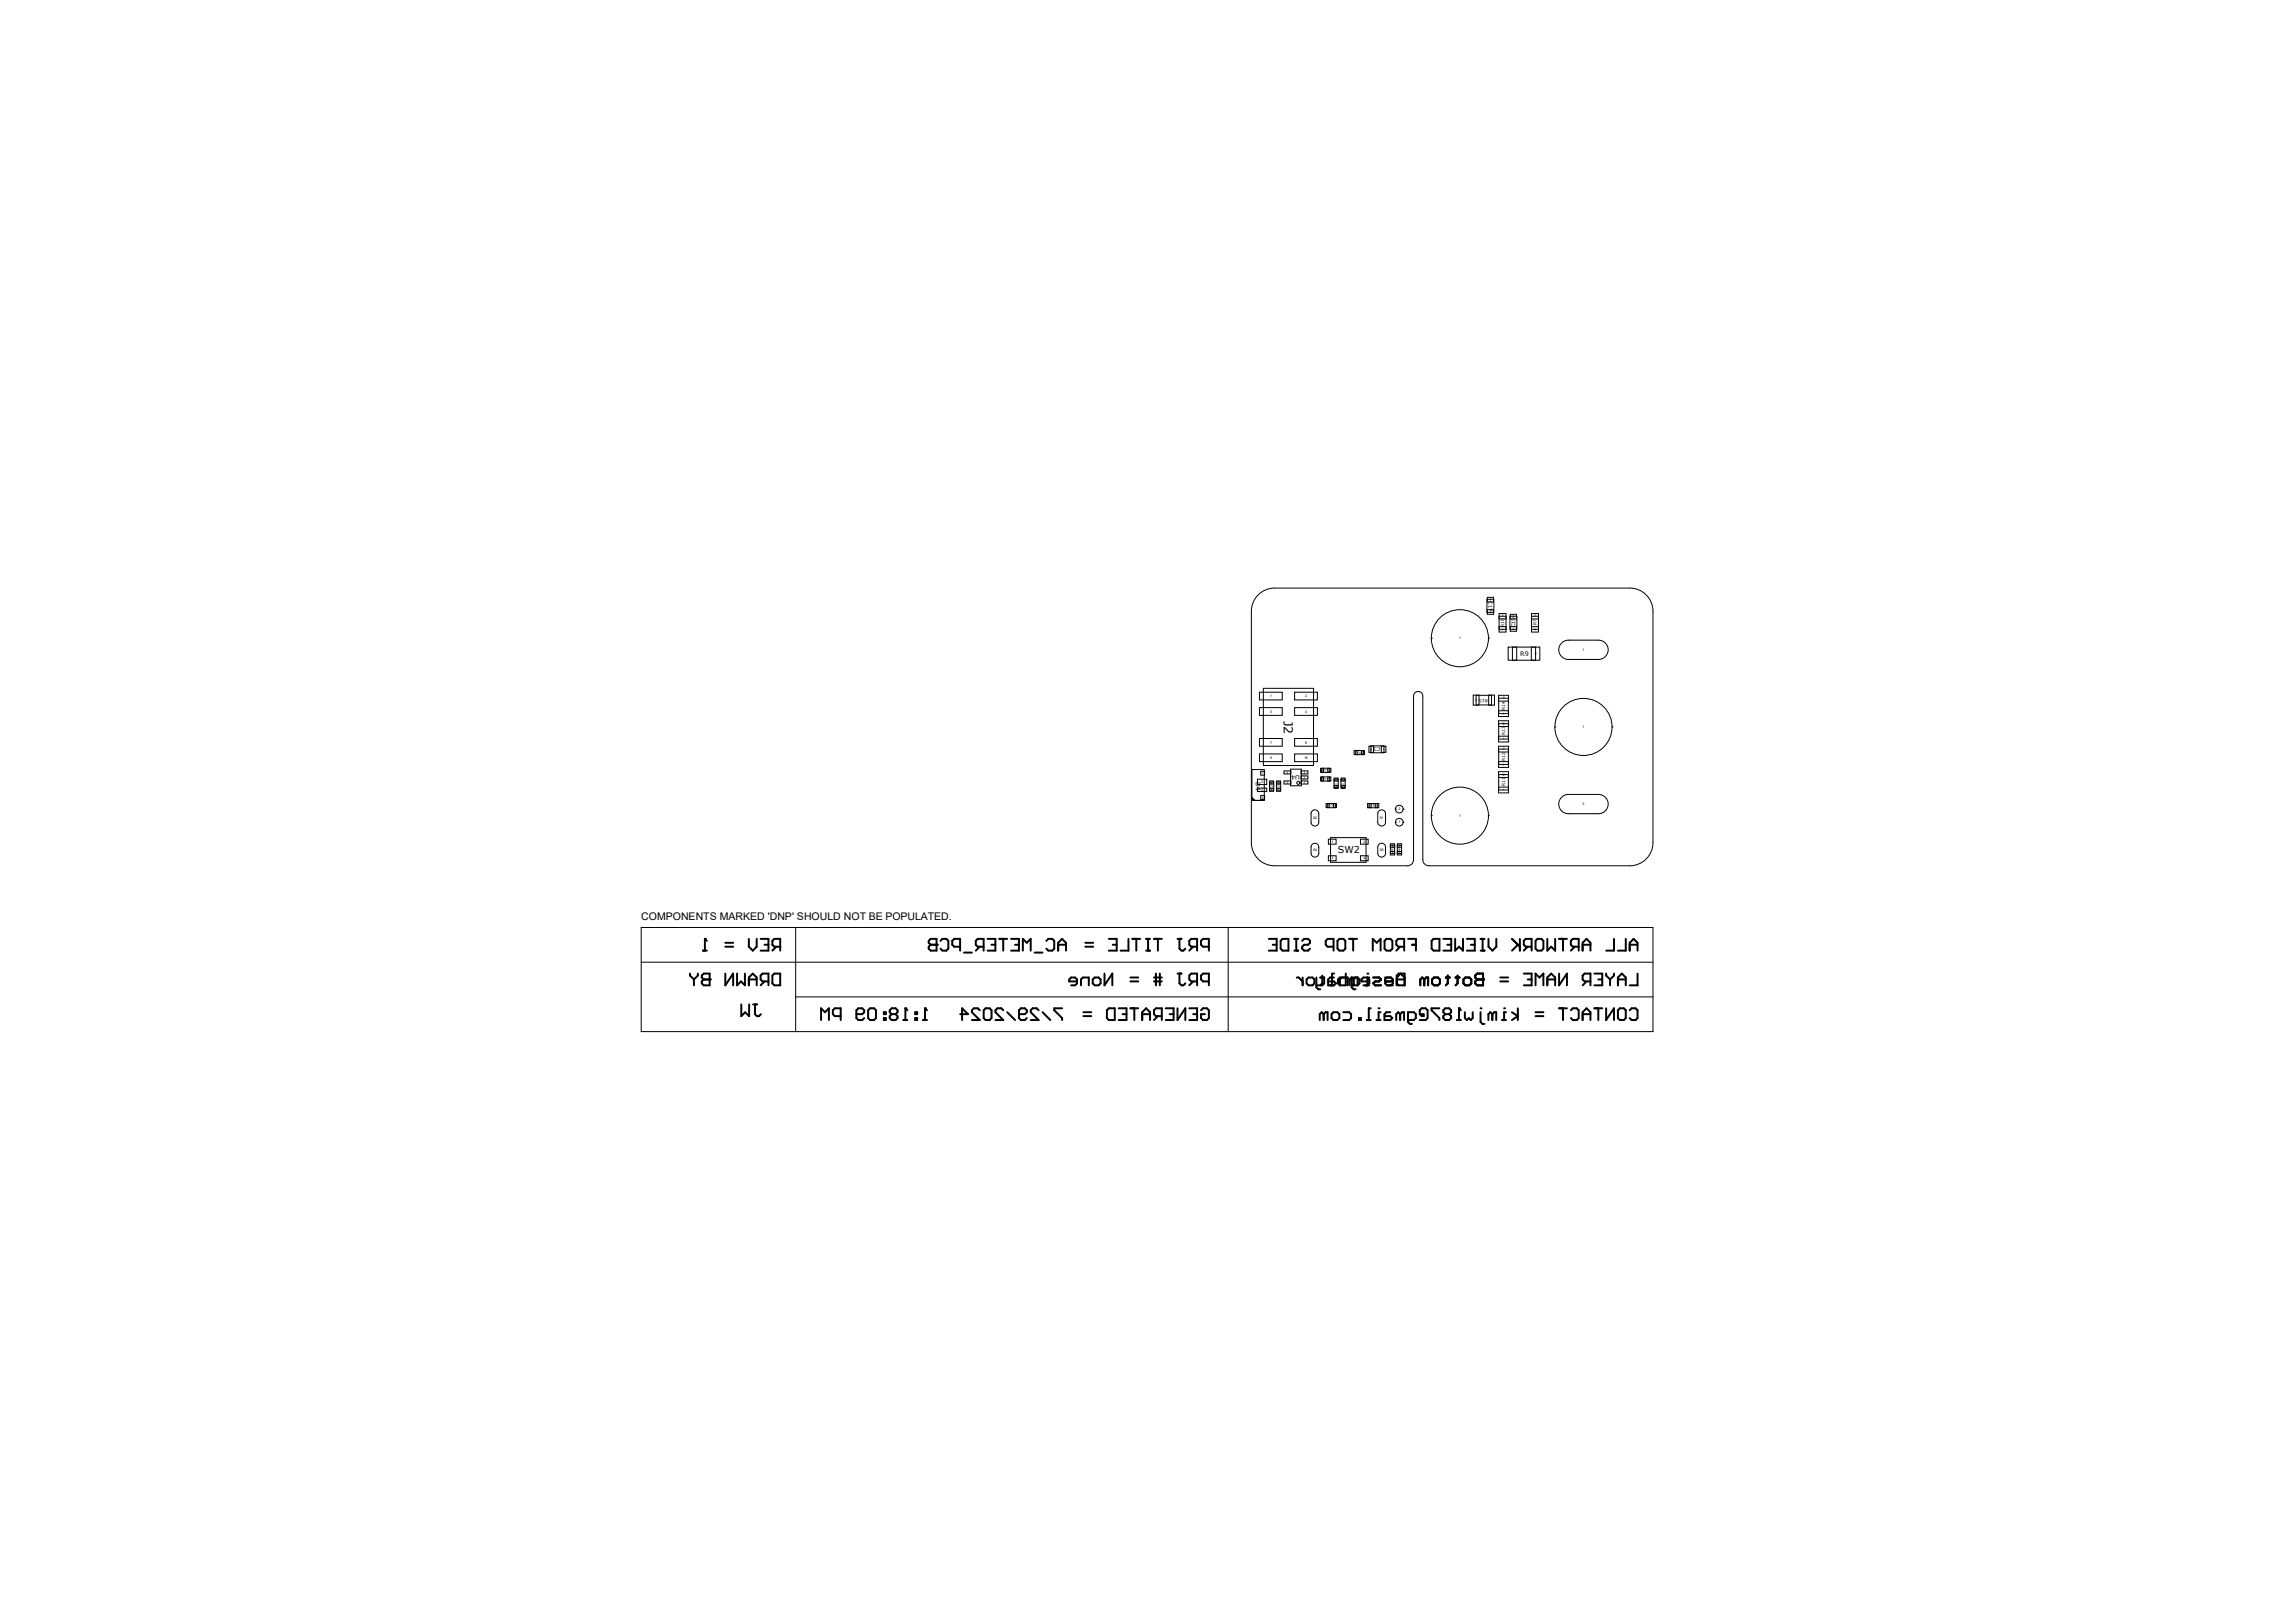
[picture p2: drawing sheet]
<svg xmlns="http://www.w3.org/2000/svg" width="297mm" height="210mm" viewBox="0 0 297 210" stroke-linecap="round" stroke-linejoin="round" font-family="sans-serif">
<defs><g id="words">
<text font-size="1.6" x="166.1" y="93.2" transform="rotate(90 166.1 93.2)">J2</text>
<text font-size="1.4" x="83" y="119">COMPONENTS MARKED 'DNP' SHOULD NOT BE POPULATED.</text>
<text font-size="1.2" x="173.1" y="110.4">SW2</text>
<g font-size=".8">
<text x="196.7" y="84.9">R9</text>
<text x="162.5" y="101.2" transform="rotate(90 162.5 101.2)">D4</text>
<text x="168.2" y="100.3" transform="rotate(-180 168.2 100.3)">U4</text>
</g>
<text font-size=".7" x="178.6" y="96.7" transform="rotate(-180 178.6 96.7)">C3</text>
<g font-size=".6">
<text x="192.6" y="77.8" transform="rotate(90 192.6 77.8)">C17</text>
<text x="194.6" y="81.1" transform="rotate(-90 194.6 81.1)">R10</text>
<text x="196" y="81.2" transform="rotate(-90 196 81.2)">C15</text>
<text x="198.8" y="80.9" transform="rotate(-90 198.8 80.9)">R7</text>
<text x="192.5" y="90.4" transform="rotate(-180 192.5 90.4)">R15</text>
<text x="194.7" y="95.2" transform="rotate(-90 194.7 95.2)">R13</text>
<text x="194.7" y="91.9" transform="rotate(-90 194.7 91.9)">R14</text>
<text x="194.7" y="101.7" transform="rotate(-90 194.7 101.7)">R11</text>
<text x="194.7" y="98.5" transform="rotate(-90 194.7 98.5)">R12</text>
</g>
<g font-size=".5">
<text x="192.7" y="77.8">1</text>
<text x="188.8" y="82.7">1</text>
<text x="192.7" y="79.4">2</text>
<text x="194.3" y="79.9">2</text>
<text x="194.3" y="81.6">1</text>
<text x="195.7" y="81.6">1</text>
<text x="195.7" y="80">2</text>
<text x="198.5" y="79.9">2</text>
<text x="198.5" y="81.6">1</text>
<text x="195.6" y="84.7">1</text>
<text x="198.6" y="84.7">2</text>
<text x="204.8" y="84.2">1</text>
<text x="164.3" y="92.2">3</text>
<text x="164.3" y="90.2">1</text>
<text x="168.9" y="90.2">2</text>
<text x="168.9" y="92.2">4</text>
<text x="190.9" y="90.8">2</text>
<text x="192.9" y="90.8">1</text>
<text x="194.4" y="90.5">2</text>
<text x="194.4" y="92.5">1</text>
<text x="194.4" y="93.8">2</text>
<text x="194.4" y="95.8">1</text>
<text x="204.8" y="94.2">1</text>
<text x="163.2" y="101.3">2</text>
<text x="163.2" y="100.2">1</text>
<text x="164.3" y="98.2">9</text>
<text x="164.3" y="96.2">7</text>
<text x="164.4" y="101.4">2</text>
<text x="165.3" y="101.4">2</text>
<text x="166.5" y="100.1">4</text>
<text x="166.5" y="101.4">5</text>
<text x="168.7" y="101.4">1</text>
<text x="168.7" y="100.8">2</text>
<text x="168.7" y="100.1">3</text>
<text x="168.7" y="98.2">10</text>
<text x="168.9" y="96.2">8</text>
<text x="170.9" y="101">2</text>
<text x="170.9" y="99.8">2</text>
<text x="171.9" y="101">1</text>
<text x="171.9" y="99.8">1</text>
<text x="172.8" y="101">1</text>
<text x="172.8" y="102">2</text>
<text x="173.7" y="101">1</text>
<text x="173.7" y="102">2</text>
<text x="175.3" y="97.5">1C102</text>
<text x="177.3" y="97.1">2</text>
<text x="178.9" y="97.1">1</text>
<text x="194.4" y="99.1">1</text>
<text x="194.4" y="97.1">2</text>
<text x="194.4" y="100.4">2</text>
<text x="163.2" y="102.4">3</text>
<text x="163.2" y="103.4">4</text>
<text x="164.4" y="102.4">1</text>
<text x="165.3" y="102.4">1</text>
<text x="169.9" y="106">S2</text>
<text x="171.7" y="104.4">2</text>
<text x="172.6" y="104.4">1</text>
<text x="177" y="104.4">2</text>
<text x="178" y="104.4">1</text>
<text x="178.5" y="106">S1</text>
<text x="180.9" y="106.6">1</text>
<text x="180.9" y="104.9">2</text>
<text x="188.8" y="105.7">1</text>
<text x="194.4" y="102.4">1</text>
<text x="204.8" y="104.2">2</text>
<text x="169.9" y="110.2">S4</text>
<text x="172.3" y="111.2">3</text>
<text x="172.3" y="109.1">1</text>
<text x="176.4" y="111.2">4</text>
<text x="176.4" y="109.1">2</text>
<text x="178.5" y="110.2">S3</text>
<text x="180" y="110.6">1</text>
<text x="180" y="109.6">2</text>
<text x="180.9" y="110.6">1</text>
<text x="180.9" y="109.6">2</text>
</g>
<g font-size=".4">
<text x="171.9" y="100.7" transform="rotate(-180 171.9 100.7)">C13</text>
<text x="171.9" y="99.5" transform="rotate(-180 171.9 99.5)">C14</text>
<text x="172.7" y="101" transform="rotate(90 172.7 101)">C12</text>
<text x="173.6" y="101" transform="rotate(90 173.6 101)">C11</text>
<text x="164.7" y="102.1" transform="rotate(-90 164.7 102.1)">C21</text>
<text x="165.6" y="102.1" transform="rotate(-90 165.6 102.1)">C20</text>
<text x="172.5" y="104.1" transform="rotate(-180 172.5 104.1)">C9</text>
<text x="177.9" y="104.1" transform="rotate(-180 177.9 104.1)">R1</text>
<text x="180.3" y="110.2" transform="rotate(-90 180.3 110.2)">R5</text>
<text x="181.2" y="110.2" transform="rotate(-90 181.2 110.2)">R4</text>
</g>
</g></defs>
<path d="M162.5 77.2a2.99 2.99 0 0 1 2.4-1.1h46a3 3 0 0 1 2.9 3v29.9a3 3 0 0 1-2.9 3h-26a.78 .78 0 0 1-.8-.7v-21.2a.6 .6 0 0 0-.6-.6 .6 .6 0 0 0-.6 .6v21.2a.78 .78 0 0 1-.8 .7h-17.2a3 3 0 0 1-3-3v-29.9l.1-.7 .2-.6zM201.2 94.1a3.7 3.7 0 0 0 3.7 3.7 3.7 3.7 0 0 0 3.7-3.7M201.2 94.1h.1M201.2 94.1a3.7 3.7 0 0 1 3.7-3.7 3.7 3.7 0 0 1 3.7 3.7M208.6 94.1h.1M201.9 103.3l.6-.4 .4-.1h3.9a1.25 1.25 0 0 1 1.3 1.3 1.25 1.25 0 0 1-1.3 1.2h-3.9a1.25 1.25 0 0 1-1.1-.7 1.25 1.25 0 0 1 .1-1.3zM83 120h130.8v13.5h-130.8zM83 124.5h130.8M102.9 129h110.9M102.9 120v13.5M158.9 120v13.5" fill="none" stroke="#000" stroke-width=".13"/>
<g fill="none" stroke="#000" stroke-width=".25">
<path d="M89.3 126v.2l.5 .6M89.8 126.8v.7M90.3 126v.2l-.5 .6M90.8 126.2l.2-.2h.8v1.5h-.8l-.2-.2v-.3l.2-.2-.2-.3zM90.9 123h.5M91 126.8h.8M91.2 121.5h.1M91.2 121.5v1.5M91.2 121.5l.2 .3M91.8 126.8h.1M93.8 126v1.5l1-1.5v1.5M93.8 122.5h1"/>
<path d="M93.8 122h1M95.4 126v1.5l.5-.5 .5 .5v-1.5M95.9 130v1.5l.5-.5 .5 .5v-1.5M96.9 126.8h1M96.9 127.5v-1l.5-.5 .5 .5v1M97.4 130h.5M97.7 130v1.3l.2 .2h.3l.2-.2M97.9 121.5v1l-.5 .5-.5-.5v-1M98.4 121.5h1v1.5h-1M98.9 127l-.5 .5M98.9 122.3h.5M99.4 127h-.7l-.3-.2v-.6l.3-.2h.7v1.5"/>
<path d="M99.9 127.3l.3 .2h.7v-1.5h-.7l-.3 .2v1.1M99.9 121.8l.3-.3h.7v1.5M99.9 121.8v.5l.3 .2h.7M100.4 122.5l-.5 .5M107.2 132v-1.5l-.5 .5-.5-.5v1.5M108.8 131.5h-.8l-.3-.3v-.5l.3-.2h.8v1.5M110.8 131.2h.8l.2-.2v-.3l-.2-.2h-.6l-.2 .2v1.1l.2 .2h.6l.2-.2M112.3 130.7l.3-.2h.5l.2 .2v1.1l-.2 .2h-.5l-.3-.2zM114.3 131.8h.3v.2h-.3zM114.3 131h.3v.2h-.3zM115.4 131.2h.5M115.4 131.2l-.3-.2v-.3l.3-.2h.5l.2 .2v.3l-.2 .2"/>
<path d="M115.9 131.2l.2 .3v.3l-.2 .2h-.5l-.3-.2v-.3l.3-.3M116.9 132h.5M117.1 130.5h.1M117.1 130.5v1.5M117.1 130.5l.3 .2M118.4 131.8h.3v.2h-.3zM118.4 131h.3v.2h-.3zM119.4 132h.5M119.7 130.5h.1M119.7 130.5v1.5M119.7 130.5l.2 .2M120.1 121.8l.3-.3h.8v1.5h-.8l-.3-.2v-.3l.3-.2-.3-.3z"/>
<path d="M120.4 122.3h.8M121.2 122.3h.1M121.7 121.8l.2-.3h.5l.3 .3v1l-.3 .2h-.5l-.2-.2M124.2 122.5h-.8l-.2-.2v-.5l.2-.3h.8v1.5M124.2 131.2h1l-.7-.7v1.5M124.7 123.3h1M126.7 122.5l-.5 .5M126.8 130.7l-.3-.2h-.5l-.3 .2v.3l1.1 1h-1.1M127.3 122.5h-.8l-.3-.2v-.5l.3-.3h.8v1.5M127.3 130.7l.2-.2h.5l.3 .2v1.1l-.3 .2h-.5l-.2-.2zM127.8 121.5h1v1.5h-1M128.3 122.3h.5"/>
<path d="M129.3 121.5h1M129.8 121.5v1.5M129.8 130.7l-.3-.2h-.5l-.2 .2v.3l1 1h-1M130.3 131l1 1M130.8 121.5h1v1.5h-1M131.3 122.3h.5M131.8 131.2h.8l.2-.2v-.3l-.2-.2h-.5l-.3 .2v1.1l.3 .2h.5l.2-.2M133.3 123v-1.5l-.5 .5-.5-.5v1.5M133.9 123.3h1M134.4 130.7l-.3-.2h-.5l-.2 .2v.3l1 1h-1M134.9 131l1 1M135.4 121.8l.2-.3h.5l.3 .3v1l-.3 .2h-.5l-.2-.2"/>
<path d="M136.9 122.3h1M136.9 123v-1l.5-.5 .5 .5v1M137.4 130.5h-1v.2l1 1.1v.2M139.3 127h-1v-.2l.3-.3h.5l.2 .3v.5l-.2 .2h-.5M139.8 127.5v-.7l.3-.3h.8v1M140.2 131h1M140.2 131.5h1M140.4 122.5h1M140.4 122h1M142.1 127.5h-.5l-.2-.2v-.5l.2-.3h.5l.3 .3v.5l-.3 .2M142.9 126v1.5l1-1.5v1.5M143.2 130.7l.3-.2h.7v1.5h-.7l-.3-.2z"/>
<path d="M143.5 121.5h1v1.5h-1M144 122.3h.5M144.7 130.5h1v1.5h-1M145.2 131.2h.5M146 121.5v1.5h-1M146.2 130.5h1.1M146.2 127h1.1M146.2 126.5h1.1M146.5 121.5h1M146.8 130.5v1.5M147 121.5v1.5M147.8 131.2h1"/>
<path d="M147.8 132v-1l.5-.5 .5 .5v1M148.3 123h.5M148.3 121.5h.5M148.5 121.5v1.5M149.3 127h1M149.3 121.5h1M149.3 126.5h1M149.5 126v1.5M149.8 131.5l-.5 .5M149.8 121.5v1.5M150.1 126v1.5M150.3 131.5h-.8l-.2-.3v-.5l.2-.2h.8v1.5"/>
<path d="M150.8 130.5h1v1.5h-1M151.3 131.2h.5M152.3 126h.5M152.3 121.5h.5M152.3 130.5v1.5l1.1-1.5v1.5M152.6 121.5v1.3l.2 .2h.3l.3-.2M152.6 126v1.3l.2 .2M153.4 127.3l-.3 .2h-.3M153.9 130.5h1v1.5h-1M154.4 127l-.5 .5M154.4 122.5l-.5 .5M154.4 131.2h.5"/>
<path d="M154.9 127h-.8l-.2-.2v-.6l.2-.2h.8v1.5M154.9 122.5h-.8l-.2-.2v-.5l.2-.3h.8v1.5M155.4 130.7l.2-.2h.5l.3 .2M156.4 130.7v1.1l-.3 .2h-.5l-.2-.2v-.6h.5M156.4 127h-.8l-.2-.2v-.6l.2-.2h.8v1.5M156.4 122.5h-.8l-.2-.2v-.5l.2-.3h.8v1.5M164.2 121.5h1v1.5h-1M164.7 122.3h.5M165.7 121.8l.2-.3h.8v1.5h-.8l-.2-.2zM167.5 121.5h.5M167.5 123h.5M167.7 121.5v1.5"/>
<path d="M168.5 121.8l.2-.3h.5l.3 .3v.2l-.3 .3h-.5l-.2 .2v.3l.2 .2h.5l.3-.2M171.2 131.2v.8M171.2 131.2l-.2-.2-.3 .2v.8M171.5 131l-.3 .2M171.5 131h.3v1M172.3 131.2l.2-.2h.5l.3 .2v.6l-.3 .2h-.5l-.2-.2zM172.5 122.5h-.7l-.3-.2v-.5l.3-.3h.7v1.5M173 121.8l.3-.3h.5l.2 .3v1l-.2 .2h-.5l-.3-.2zM173.8 131h.7l.3 .2v.6l-.3 .2h-.7M174.6 121.5h1M175.1 121.5v1.5M175.8 131.8h.3v.2h-.3z"/>
<path d="M176.8 132h.5M177.3 130.5h-.2v1.5M178.1 132h.5M178.3 130.5h.1M178.6 131h-.3v1M178.6 123v-1.5l-.5 .5-.5-.5v1.5M179.1 121.8l.3-.3h.5l.2 .3v1l-.2 .2h-.5l-.3-.2zM179.9 131h-.5l-.3 .2v.8h.8l.2-.2-.2-.3h-.8M181.1 131.2l-.2-.2-.3 .2v.8M181.1 131.2v.8M181.1 131.2l.3-.2h.2v1M181.2 122.5l-.6 .5"/>
<path d="M181.7 122.5h-.8l-.3-.2v-.5l.3-.3h.8v1.5M182.2 132h.7l.3-.2v-.6l-.3-.2h-.7v1.3l.2 .2h.3M182.2 121.5h1v1.5M182.7 122.3h.5M183.9 131.5l-.2-.3v-.5l.2-.2h.5l.3 .2v1.1l-.3 .2h-.7M183.9 131.2h.3v.3h-.3zM185.2 121.8l.3-.3h.7v1.5h-.7l-.3-.2zM186.2 130.5h-1v.2l1 1.1v.2M186.7 121.5h1v1.5h-1M187 131.2h.5M187 131.2l-.3-.2v-.3l.3-.2h.5l.2 .2v.3l-.2 .2M187.2 122.3h.5"/>
<path d="M187.5 131.2l.2 .3v.3l-.2 .2h-.5l-.3-.2v-.3l.3-.3M188.3 121.5v1.5l.5-.5 .5 .5v-1.5M188.5 132h.5M188.8 130.5h.1M188.8 130.5l.2 .2M188.8 130.5v1.5M189.5 131v.8l.3 .2 .2-.2 .3 .2 .2-.2v-.8M189.8 121.5h1v1.5h-1M190.3 122.3h.5M191.5 130.5h.1M191.5 131v1.3l.3 .2h.3M191.6 121.5h.5"/>
<path d="M191.6 123h.5M191.8 121.5v1.5M193.1 131.2l.2-.2h.3v1M193.1 131.2l-.3-.2-.2 .2v.8M193.1 131.2v.8M193.6 121.5v1l-.5 .5-.5-.5v-1M194.1 127h1M194.1 126.5h1M194.3 132h.5M194.6 130.5h.1M194.8 131h-.2v1M195.6 131l.8 .5-.8 .5"/>
<path d="M195.6 121.5l1 1M196.4 130.5v1.5M196.4 122.3l-.8 .7M196.6 121.5v1.5M197.1 126h1.1v1.5h-1.1M197.6 126.8h.6M197.6 122.5l-.5 .5M198.2 122.5h-.8l-.3-.2v-.5l.3-.3h.8v1.5M198.7 131h1M198.7 131.5h1M198.9 121.5h.5l.3 .3v1l-.3 .2h-.5l-.2-.2v-1zM199.7 127.5v-1.5l-.5 .5-.5-.5v1.5"/>
<path d="M200.2 126.8h1M200.2 121.5v1.5l.5-.5 .5 .5v-1.5M200.2 127.5v-1l.5-.5 .5 .5v1M201.7 130.5h1M201.7 126v1.5l1-1.5v1.5M201.7 121.5h1M202.2 121.5v1.5M202.2 130.5v1.5M203.2 130.7l.3-.2h.5l.2 .2v1.1l-.2 .2h-.5l-.3-.2M203.7 122.5l-.5 .5M204.2 122.5h-.7l-.3-.2v-.5l.3-.3h.7v1.5M204.7 131.2h1.1"/>
<path d="M204.7 123v-1l.6-.5 .5 .5v1M204.7 132v-1l.6-.5 .5 .5v1M204.7 122.3h1.1M205.3 127l-.6 .5M205.8 127h-.8l-.3-.2v-.6l.3-.2h.8v1.5M206.3 130.5h1M206.3 126h1v1.5h-1M206.8 130.5v1.5M206.8 126.8h.5M207.8 130.5v1.5l1-1.5v1.5M207.8 126v.2l.5 .6M208.3 126.8v.7"/>
<path d="M208.8 121.5v1.5h-1M208.8 126v.2l-.5 .6M209.3 130.7l.3-.2h.5l.2 .2v1.1l-.2 .2h-.5l-.3-.2zM209.3 127.5v-1l.5-.5 .5 .5v1M209.3 126.8h1M210.3 121.5v1.5h-1M210.8 130.7l.3-.2h.5l.3 .2v1.1l-.3 .2h-.5l-.3-.2M210.8 123v-1l.5-.5 .6 .5v1M210.8 122.3h1.1M211.9 126v1.5h-1.1"/>
</g>
<path d="M202.4 103.8l.2-.2 .3-.1h3.9a.55 .55 0 0 1 .6 .6 .55 .55 0 0 1-.6 .5h-3.9a.55 .55 0 0 1-.5-.8z" fill="none" stroke="#fff" stroke-width=".13"/>
<circle cx="204.9" cy="94.1" r="1.6" fill="#fff"/>
<path d="M185.2 105.6a3.7 3.7 0 0 0 3.7 3.6 3.7 3.7 0 0 0 3.7-3.6M185.2 105.6h.1M185.2 105.6a3.7 3.7 0 0 1 3.7-3.7 3.7 3.7 0 0 1 3.7 3.7M192.6 105.6h.1" fill="none" stroke="#000" stroke-width=".13"/>
<circle cx="188.9" cy="105.6" r="1.6" fill="#fff"/>
<path d="M178.3 109.4a.5 .5 0 0 1 .6-.3 .5 .5 0 0 1 .3 .5v.8a.5 .5 0 0 1-.5 .5 .5 .5 0 0 1-.5-.5zM180.5 106.4a.5 .5 0 0 0 .5 .5 .5 .5 0 0 0 .5-.5M180.5 106.4h.1M180.5 106.4a.5 .5 0 0 1 .5-.5 .5 .5 0 0 1 .5 .5M181.5 106.4h.1" fill="none" stroke="#000" stroke-width=".13"/>
<path d="M178.5 109.5a.3 .3 0 0 1 .3-.2 .3 .3 0 0 1 .2 .3v.8a.3 .3 0 0 1-.3 .3 .3 .3 0 0 1-.3-.3z" fill="none" stroke="#fff" stroke-width=".13"/>
<circle cx="181" cy="106.4" r=".3" fill="#fff"/>
<path d="M185.2 82.6a3.7 3.7 0 0 0 3.7 3.7 3.7 3.7 0 0 0 3.7-3.7M185.2 82.6h.1M185.2 82.6a3.7 3.7 0 0 1 3.7-3.7 3.7 3.7 0 0 1 3.7 3.7M192.6 82.6h.1M201.9 83.4l.6-.5 .4-.1h3.9a1.25 1.25 0 0 1 1.3 1.3 1.25 1.25 0 0 1-1.3 1.2h-3.9a1.25 1.25 0 0 1-1.1-.6 1.25 1.25 0 0 1 .1-1.3zM178.3 105a.5 .5 0 0 1 .6-.2 .5 .5 0 0 1 .3 .5v1.1a.5 .5 0 0 1-.5 .5 .5 .5 0 0 1-.5-.5z" fill="none" stroke="#000" stroke-width=".13"/>
<path d="M202.4 83.8l.2-.2 .3-.1h3.9a.55 .55 0 0 1 .6 .6 .55 .55 0 0 1-.6 .5h-3.9a.55 .55 0 0 1-.5-.8zM178.5 105.1a.3 .3 0 0 1 .3-.1 .3 .3 0 0 1 .2 .3v1.1a.3 .3 0 0 1-.3 .3 .3 .3 0 0 1-.3-.3z" fill="none" stroke="#fff" stroke-width=".13"/>
<circle cx="188.9" cy="82.6" r="1.6" fill="#fff"/>
<path d="M169.7 109.4a.5 .5 0 0 1 .5-.3 .5 .5 0 0 1 .4 .5v.8a.5 .5 0 0 1-.5 .5 .5 .5 0 0 1-.5-.5zM169.7 105a.5 .5 0 0 1 .5-.2 .5 .5 0 0 1 .4 .5v1.1a.5 .5 0 0 1-.5 .5 .5 .5 0 0 1-.5-.5zM180.5 104.7a.5 .5 0 0 0 .5 .5 .5 .5 0 0 0 .5-.5M180.5 104.7h.1M180.5 104.7a.5 .5 0 0 1 .5-.5 .5 .5 0 0 1 .5 .5M181.5 104.7h.1" fill="none" stroke="#000" stroke-width=".13"/>
<path d="M169.9 109.5a.3 .3 0 0 1 .3-.2 .3 .3 0 0 1 .2 .3v.8a.3 .3 0 0 1-.3 .3 .3 .3 0 0 1-.3-.3zM169.9 105.1a.3 .3 0 0 1 .3-.1 .3 .3 0 0 1 .2 .3v1.1a.3 .3 0 0 1-.3 .3 .3 .3 0 0 1-.3-.3z" fill="none" stroke="#fff" stroke-width=".13"/>
<circle cx="181" cy="104.7" r=".3" fill="#fff"/>
<g fill="none" stroke="#000" stroke-width=".13">
<path d="M192.4 77.6h.9v1.6h-.9zM192.4 77.3h.8v.6h-.8zM192.4 78.9h.8v.6h-.8zM193.9 79.4h.9v.7h-.9zM193.9 79.7h.9v1.7h-.9zM195.3 79.7h.9v1.7h-.9zM195.4 79.5h.8v.6h-.8zM198.1 79.4h.9v.7h-.9zM198.1 79.7h.9v1.7h-.9zM162 99.6h1.6v4h-1.6zM162.9 97.6h3v1h-3zM162.9 95.6h3v1h-3z"/>
<path d="M162.9 91.6h3v1h-3zM162.9 89.6h3v1h-3zM163.1 99.8h.5v.5h-.5zM163.4 89.1h6.5v10h-6.5zM166.1 99.8h.9v.4h-.9zM167 99.5h1.4v2.2h-1.4zM167.5 97.6h2.9v1h-2.9zM167.5 95.6h2.9v1h-2.9zM167.5 89.6h2.9v1h-2.9zM167.5 91.6h2.9v1h-2.9zM168.3 99.8h.9v.4h-.9zM170.8 99.4h.4v.5h-.4z"/>
<path d="M171 99.4h1v.6h-1zM171.8 99.4h.4v.5h-.4zM175.2 97.1h.4v.5h-.4zM175.3 97.1h1.1v.6h-1.1zM176.1 97.1h.4v.5h-.4zM177.1 96.6h.6v.8h-.6zM177.4 96.5h1.7v.9h-1.7zM178.7 96.6h.6v.8h-.6zM190.6 90h.7v1.3h-.7zM191 90h2v1.2h-2zM192.6 90h.7v1.3h-.7zM193.9 90h1.3v.7h-1.3z"/>
<path d="M193.9 92h1.3v.7h-1.3zM193.9 93.3h1.3v.7h-1.3zM193.9 95.3h1.3v.7h-1.3zM193.9 98.6h1.3v.7h-1.3zM193.9 96.6h1.3v.7h-1.3zM193.9 99.9h1.3v.7h-1.3zM193.9 90.4h1.2v2h-1.2zM193.9 93.6h1.2v2h-1.2zM193.9 96.9h1.2v2h-1.2zM193.9 81.1h.9v.7h-.9zM195.1 83.7h1.1v1.7h-1.1zM195.4 81.1h.8v.6h-.8z"/>
<path d="M195.7 83.7h3v1.7h-3zM198.1 83.7h1.1v1.7h-1.1zM198.1 81.1h.9v.7h-.9zM162.7 102h1.2v.4h-1.2zM162.7 100.8h1.2v.7h-1.2zM163.1 103h.5v.5h-.5zM164.2 101.2h.6v1.1h-.6zM164.3 102h.5v.4h-.5zM164.3 101.1h.5v.4h-.5zM165.1 101.2h.6v1.1h-.6zM165.2 102h.5v.4h-.5zM165.2 101.1h.5v.4h-.5z"/>
<path d="M166.1 101.1h.9v.4h-.9zM168.3 101.1h.9v.4h-.9zM168.3 100.4h.9v.4h-.9zM170.8 100.6h.4v.5h-.4zM171 100.5h1v.6h-1zM171.6 104h.4v.5h-.4zM171.7 104h1.1v.5h-1.1zM171.8 100.6h.4v.5h-.4zM171.9 110.7h1v.7h-1zM171.9 108.6h1v.6h-1zM172.1 108.4h4.6v3.2h-4.6zM172.5 104h.4v.5h-.4z"/>
<path d="M172.6 100.8h.5v1.1h-.5zM172.6 100.7h.5v.4h-.5zM172.6 101.6h.5v.4h-.5zM173.5 100.8h.5v1.1h-.5zM173.5 100.7h.5v.4h-.5zM173.5 101.6h.5v.4h-.5zM176 110.7h1v.7h-1zM176 108.6h1v.6h-1zM176.9 104h.5v.5h-.5zM177.1 104h1.1v.5h-1.1zM177.9 104h.5v.5h-.5zM179.9 110.2h.5v.4h-.5z"/>
<path d="M179.9 109.2h.5v.4h-.5zM179.9 109.4h.5v1h-.5zM180.8 110.2h.5v.4h-.5zM180.8 109.2h.5v.4h-.5zM180.8 109.4h.5v1h-.5zM193.9 101.9h1.3v.7h-1.3zM193.9 100.2h1.2v2h-1.2z"/>
<circle cx="168" cy="101.3" r=".2"/>
</g>
<g fill="none" stroke="#000" stroke-width=".25">
<path d="M167.8 126.5h.2l.5 .5M168.5 126.5v1M169.8 127.5h-.5l-.3-.2v-.5l.3-.3h.5l.2 .3v.5l-.2 .2M170.3 127.5h.8M170.3 126.5v1.3l.3 .2h.2M170.8 126.5h.5v.8l-.2 .2M171.1 126.2v1.1l-.3 .2M172.6 126.5h-.5l-.3 .3v.7h.8l.2-.2-.2-.3h-.8M172.6 126h-.3v1.5M173.3 127.5l-.2-.2v-.5l.2-.3h1.1v1M173.6 126.5l-.3 .3v.7M174.1 126v1.5h-.8"/>
<path d="M174.9 126.5l.2 .3v.7M174.9 126.5h.7M174.9 126.5v1.3l.2 .2M174.9 126.5l-.3 .3v.7M175.1 128h.3M175.4 126.5l-.3 .3M175.6 126.5v1h-.7M175.6 126.5l.3 .3v.5l-.3 .2M176.4 127.5h.8M176.9 126h.1M176.9 126.5l.3 .3v.5l-.3 .2zM177.2 126.5h-.8l-.3 .3v.2h1.1"/>
<path d="M177.7 126.5h.7l.3 .3-.3 .2h-.5l-.2 .3 .2 .2h.8M179.2 126.5h.7l.3 .3M179.4 127l-.2 .3 .2 .2h.8M179.4 126.5l-.2 .3v.2h1M180.2 126.8l-.3 .2M180.2 126.8v.5l-.3 .2M180.7 126.8h1M180.7 127.3l.3 .2h.7v-1.5h-.7l-.3 .2v1.3M181.7 126.5l-.5-.5-.5 .5M184.3 126.8l.2-.3h.3v1M184.3 126.8v.7M184.3 126.8l-.3-.3-.3 .3v.7"/>
<path d="M186 127.5h-.5l-.2-.2v-.5l.2-.3h.5l.3 .3v.5l-.3 .2M187 126.5h.6M187.3 126.2v1.1l-.3 .2M188.3 126.5h.5M188.6 126.2v1.1l-.3 .2M190.1 127.5h-.5l-.3-.2v-.5l.3-.3h.5l.2 .3v.5l-.2 .2M190.9 126.2l.2-.2h.8v1.5h-.8l-.2-.2v-.3l.2-.2-.2-.3zM191.1 126.8h.8M191.9 126.8h.1"/>
</g>
<path d="M162 103.1l.5 .5h-.5z" fill="#000"/>
<use href="#words"/>
</svg>
